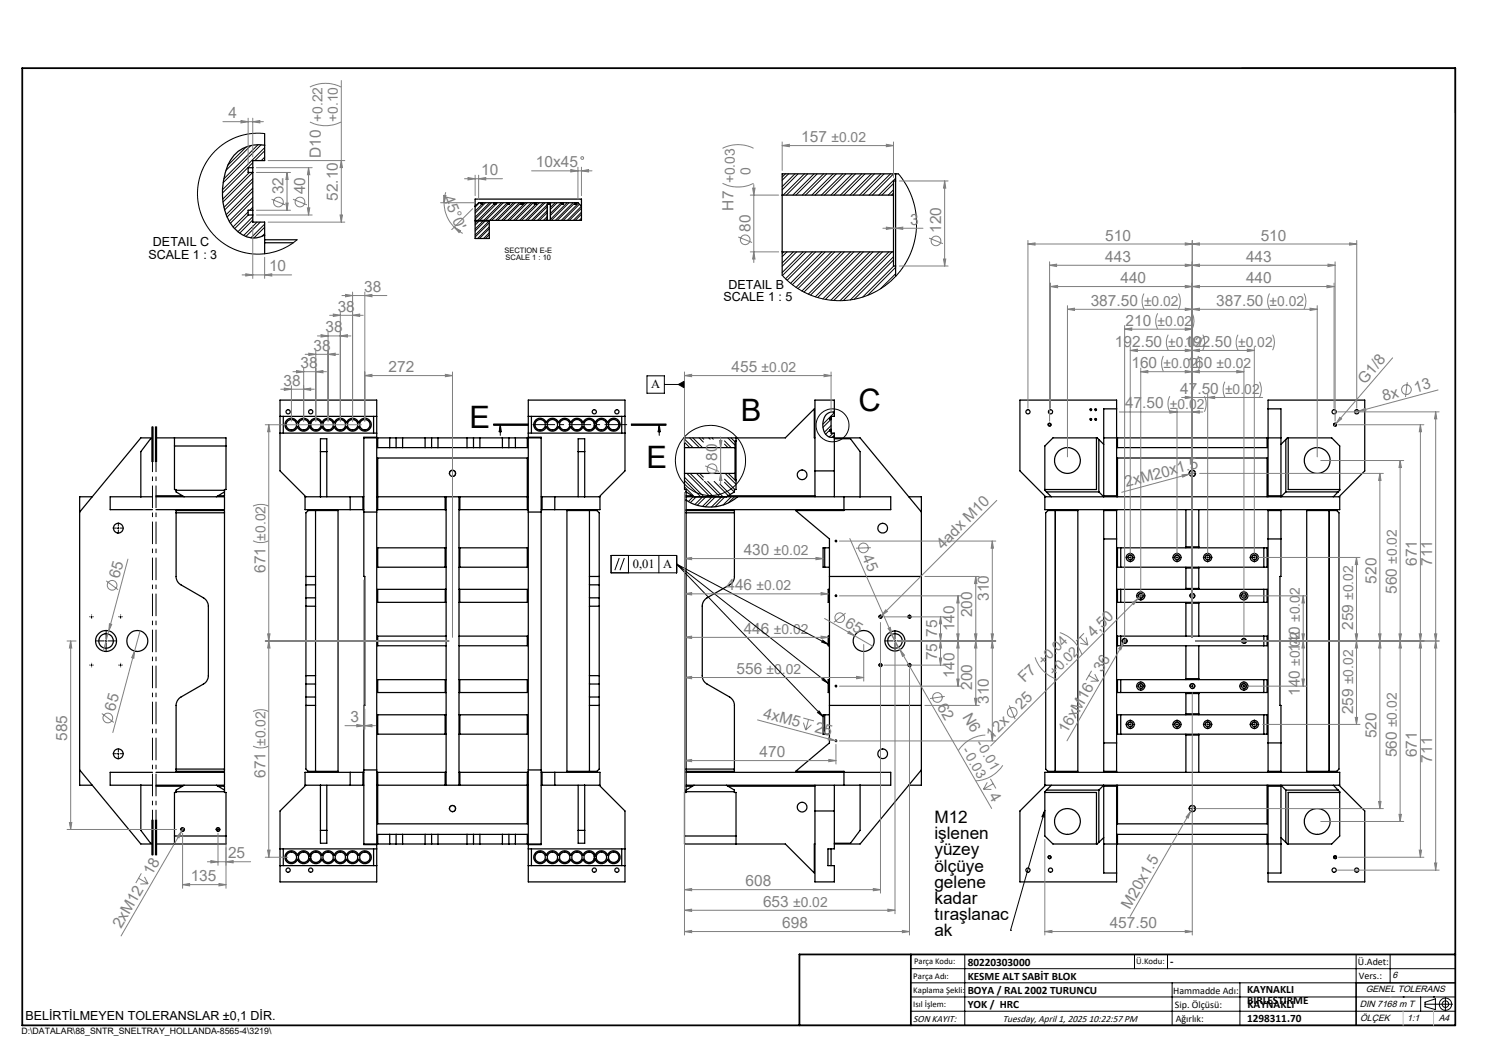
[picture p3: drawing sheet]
<svg xmlns="http://www.w3.org/2000/svg" width="420mm" height="297mm" viewBox="0 0 420 297" stroke-linecap="round" stroke-linejoin="round" font-family="sans-serif">
<defs><g id="words">
<g font-size="8.7">
<text x="209" y="118.7">B</text>
<text x="242.2" y="115.8">C</text>
<text x="132.4" y="120.6">E</text>
<text x="182.3" y="132.1">E</text>
</g>
<g font-size="4.8">
<text x="263.6" y="232.2">M12</text>
<text x="263.6" y="236.7">işlenen</text>
<text x="263.6" y="241.3">yüzey</text>
<text x="263.6" y="245.8">ölçüye</text>
<text x="263.6" y="250.4">gelene</text>
<text x="263.6" y="254.9">kadar</text>
<text x="263.6" y="259.5">tıraşlanac</text>
<text x="263.6" y="264.1">ak</text>
</g>
<g font-size="4.4" fill="#808080">
<text x="64.5" y="33.3">4</text>
<text x="226" y="40">157 ±0.02</text>
<text x="90.5" y="44.6" transform="rotate(-90 90.5 44.6)">D10 +0.22</text>
<text x="151.2" y="47.2">10x45</text>
<text x="135.7" y="49.4">10</text>
<text x="80" y="54.8" transform="rotate(-90 80 54.8)">32</text>
<text x="86.1" y="54.8" transform="rotate(-90 86.1 54.8)">40</text>
<text x="95.3" y="56.7" transform="rotate(-90 95.3 56.7)">52.10</text>
<text x="125" y="56" transform="rotate(67 125 56)">45°0'</text>
<text x="206.9" y="59.4" transform="rotate(-90 206.9 59.4)">H7 +0.03</text>
<text x="211.7" y="65.4" transform="rotate(-90 211.7 65.4)">80</text>
<text x="256.7" y="63.4">3</text>
<text x="265.5" y="65.7" transform="rotate(-90 265.5 65.7)">120</text>
<text x="311.7" y="67.8">510</text>
<text x="355.6" y="67.8">510</text>
<text x="75.9" y="76.5">10</text>
<text x="311.7" y="73.8">443</text>
<text x="351.5" y="73.8">443</text>
<text x="102.7" y="82.4">38</text>
<text x="316" y="79.8">440</text>
<text x="351.5" y="79.8">440</text>
<text x="95.3" y="87.9">38</text>
<text x="307.6" y="86.2">387.50 ±0.02</text>
<text x="343.1" y="86.2">387.50 ±0.02</text>
<text x="91.9" y="93.7">38</text>
<text x="317.5" y="91.8">210 ±0.02</text>
<text x="88.4" y="98.9">38</text>
<text x="314.5" y="97.8">192.50 ±0.02</text>
<text x="334.2" y="97.8">192.50 ±0.02</text>
<text x="84.8" y="103.8">38</text>
<text x="109.6" y="104.9">272</text>
<text x="206.4" y="104.9">455 ±0.02</text>
<text x="319.1" y="103.8">160 ±0.02</text>
<text x="334.7" y="103.8">160 ±0.02</text>
<text x="80" y="108.8">38</text>
<text x="332.9" y="111.1">47.50 ±0.02</text>
<text x="384.9" y="108.6" transform="rotate(-49 384.9 108.6)">G1/8</text>
<text x="390.4" y="113.1" transform="rotate(-15 390.4 113.1)">8x</text>
<text x="399.2" y="110.7" transform="rotate(-15 399.2 110.7)">13</text>
<text x="317.3" y="115.2">47.50 ±0.02</text>
<text x="202.3" y="129.9" transform="rotate(-90 202.3 129.9)">80</text>
<text x="317.7" y="137.5" transform="rotate(-15 317.7 137.5)">2xM20x1.5</text>
<text x="265.9" y="155" transform="rotate(-45 265.9 155)">4adx M10</text>
<text x="74.9" y="161.5" transform="rotate(-90 74.9 161.5)">671 ±0.02</text>
<text x="209.8" y="156.5">430 ±0.02</text>
<text x="243.1" y="157.1" transform="rotate(66 243.1 157.1)">45</text>
<text x="399.7" y="159.7" transform="rotate(-90 399.7 159.7)">671</text>
<text x="404" y="159.7" transform="rotate(-90 404 159.7)">711</text>
<text x="33.6" y="163.3" transform="rotate(-75 33.6 163.3)">65</text>
<text x="204.9" y="166.5">446 ±0.02</text>
<text x="388.2" y="164.6" transform="rotate(-90 388.2 164.6)">520</text>
<text x="394" y="167.5" transform="rotate(-90 394 167.5)">560 ±0.02</text>
<text x="278.9" y="169.4" transform="rotate(-90 278.9 169.4)">310</text>
<text x="209.8" y="178.8">446 ±0.02</text>
<text x="238.1" y="176.6" transform="rotate(30 238.1 176.6)">65</text>
<text x="264.3" y="179.6" transform="rotate(-90 264.3 179.6)">75</text>
<text x="269.3" y="178.1" transform="rotate(-90 269.3 178.1)">140</text>
<text x="274.3" y="174.2" transform="rotate(-90 274.3 174.2)">200</text>
<text x="381.7" y="177.7" transform="rotate(-90 381.7 177.7)">259 ±0.02</text>
<text x="308.4" y="180.1" transform="rotate(-45 308.4 180.1)">4,50</text>
<text x="366.6" y="183.9" transform="rotate(-90 366.6 183.9)">140 ±0.02</text>
<text x="207.7" y="190.1">556 ±0.02</text>
<text x="264.3" y="186.2" transform="rotate(-90 264.3 186.2)">75</text>
<text x="269.3" y="191.3" transform="rotate(-90 269.3 191.3)">140</text>
<text x="310.9" y="189.9" transform="rotate(-60 310.9 189.9)">36</text>
<text x="274.3" y="194.6" transform="rotate(-90 274.3 194.6)">200</text>
<text x="289" y="192.7" transform="rotate(-45 289 192.7)">F7 +0.04</text>
<text x="366.6" y="196.3" transform="rotate(-90 366.6 196.3)">140 ±0.02</text>
<text x="32.4" y="200.7" transform="rotate(-75 32.4 200.7)">65</text>
<text x="98.9" y="203.7">3</text>
<text x="215.1" y="202.4" transform="rotate(15 215.1 202.4)">4xM5</text>
<text x="264.3" y="199.3" transform="rotate(60 264.3 199.3)">62</text>
<text x="271.4" y="202.1" transform="rotate(60 271.4 202.1)">N6 -0.01</text>
<text x="278.9" y="198.5" transform="rotate(-90 278.9 198.5)">310</text>
<text x="288.1" y="200.4" transform="rotate(-45 288.1 200.4)">25</text>
<text x="381.7" y="201.5" transform="rotate(-90 381.7 201.5)">259 ±0.02</text>
<text x="19" y="208.9" transform="rotate(-90 19 208.9)">585</text>
<text x="229.7" y="206.3" transform="rotate(15 229.7 206.3)">25</text>
<text x="279.9" y="208.6" transform="rotate(-45 279.9 208.6)">12x</text>
<text x="300.9" y="207.1" transform="rotate(-60 300.9 207.1)">16xM16</text>
<text x="388.2" y="208.2" transform="rotate(-90 388.2 208.2)">520</text>
<text x="214.3" y="213.5">470</text>
<text x="394" y="213.7" transform="rotate(-90 394 213.7)">560 ±0.02</text>
<text x="399.7" y="213.6" transform="rotate(-90 399.7 213.6)">671</text>
<text x="404" y="215.1" transform="rotate(-90 404 215.1)">711</text>
<text x="74.9" y="219.5" transform="rotate(-90 74.9 219.5)">671 ±0.02</text>
<text x="278.8" y="224.6" transform="rotate(60 278.8 224.6)">4</text>
<text x="64.3" y="242.1">25</text>
<text x="42.8" y="247.1" transform="rotate(-60 42.8 247.1)">18</text>
<text x="53.8" y="248.5">135</text>
<text x="210.3" y="249.9">608</text>
<text x="215.2" y="255.7">653 ±0.02</text>
<text x="318.7" y="256.6" transform="rotate(-60 318.7 256.6)">M20x1.5</text>
<text x="34.1" y="262.1" transform="rotate(-60 34.1 262.1)">2xM12</text>
<text x="220.6" y="261.7">698</text>
<text x="313" y="261.7">457.50</text>
</g>
<g font-size="3.9" fill="#808080">
<text x="95.3" y="34.4" transform="rotate(-90 95.3 34.4)">+0.10</text>
<text x="211.7" y="49.4" transform="rotate(-90 211.7 49.4)">0</text>
<text x="297.6" y="191" transform="rotate(-45 297.6 191)">+0.02</text>
<text x="271.3" y="211.7" transform="rotate(60 271.3 211.7)">-0.03</text>
</g>
<g font-size="3.5">
<text x="43.1" y="69.4">DETAIL C</text>
<text x="41.9" y="72.9">SCALE 1 : 3</text>
<text x="205.5" y="81.5">DETAIL B</text>
<text x="204.1" y="85">SCALE 1 : 5</text>
<text x="183.7" y="109.6">A</text>
<text x="178.5" y="160.2">0,01</text>
<text x="187.1" y="160.2">A</text>
<text x="7.2" y="287.7">BELİRTİLMEYEN TOLERANSLAR ±0,1 DİR.</text>
</g>
<g font-size="3.2">
<text x="272.9" y="272.3">80220303000</text>
<text x="330" y="272.2">-</text>
<text x="272.9" y="280.3">BOYA / RAL 2002 TURUNCU</text>
<text x="272.9" y="276.3">KESME ALT SABİT BLOK</text>
<text x="351.8" y="280">KAYNAKLI</text>
<text x="272.9" y="284.4">YOK / HRC</text>
<text x="351.8" y="283.2">BIRLESTIRME</text>
<text x="351.9" y="284.3">KAYNAKLI</text>
<text x="351.8" y="288.3">1298311.70</text>
</g>
<g font-size="2.8">
<text x="383" y="272.2">Ü.Adet:</text>
<text x="330.9" y="280.3">Hammadde Adı:</text>
<text x="383.3" y="276">Vers.:</text>
<text x="331.4" y="284.3">Sip. Ölçüsü:</text>
<text x="257.6" y="288.3">SON KAYIT:</text>
<text x="282.8" y="288.3">Tuesday, April 1, 2025 10:22:57 PM</text>
<text x="331.6" y="288.3">Ağırlık:</text>
</g>
<g font-size="2.6">
<text x="392.8" y="276">6</text>
<text x="385.2" y="279.9">GENEL TOLERANS</text>
<text x="383.5" y="284">DIN 7168 m T</text>
<text x="383.6" y="288.1">ÖLÇEK</text>
<text x="396.9" y="288.1">1:1</text>
<text x="405.8" y="288.1">A4</text>
</g>
<g font-size="2.5">
<text x="257.9" y="272">Parça Kodu:</text>
<text x="320.5" y="272">Ü.Kodu:</text>
<text x="257.6" y="280">Kaplama Şekli:</text>
<text x="257.6" y="276">Parça Adı:</text>
<text x="257.6" y="284.1">Isıl İşlem:</text>
<text x="6.1" y="291.6">D:\DATALAR\88_SNTR_SNELTRAY_HOLLANDA-8565-4\3219\</text>
</g>
<g font-size="2.1">
<text x="142.3" y="71.3">SECTION E-E</text>
<text x="142.6" y="73.4">SCALE 1 : 10</text>
</g>
</g></defs>
<g fill="none" stroke="#000" stroke-width=".35">
<path d="M74.6 37.7v7.6h-3.3v2M71.3 59.3v1.3M71.3 47.3v1.3M71.3 48.6v10.7M71.3 47.3h-1.3v1.3h1.3M71.3 59.3h-1.3v1.3h1.3M74.6 41a9.5 9.5 0 0 0-11.1 7.7 17.2 17.2 0 0 0 2.4 15.5 6.9 6.9 0 0 0 8.7 2.1M135.7 57.2h.4M135.7 57.2v.4h.4v-.4M135.7 57.2h-.7l-1 1M136.1 57.2h3.2M139.3 57.2h.3"/>
<path d="M139.3 57.2v.4h.6v-.4M139.6 57.2h.3M139.6 57.2v.4M139.9 57.2h3.2M143.1 57.2h.3M143.1 57.2v.4h.6v-.4M143.4 57.2h.3M143.4 57.2v.4M143.7 57.2h3.2M146.9 57.2h.3M146.9 57.2v.4h.6v-.4M147.2 57.2h.3"/>
<path d="M147.2 57.2v.4M147.5 57.2h3.2M150.7 57.2h.3M150.7 57.2v.4h.6v-.4M151 57.2h.3M151 57.2v.4M151.3 57.2h3.2M154.5 57.6h.6M154.5 57.2h.3M154.5 57.6h-.1v4.6M154.5 57.2v.4M154.8 57.2h.3"/>
<path d="M154.8 57.2v.4M155.1 57.6l.1 4.6M155.1 57.2h3.2M155.1 57.2v.4M158.3 57.2h.3M158.3 57.2v.4h.6v-.4M158.6 57.2h.3M158.6 57.2v.4M158.9 57.2h3.2M162.1 57.2h.4M162.1 57.2v.4h.4v-.4M162.5 57.2h.5l1 1"/>
<path d="M220.6 55v16M220.6 55h31.4M252 55v16M252.6 51v24M252.6 49v2M252.6 51h-.6v4M253.4 49h-32.8v6M71.3 60.6v2h3.3v9M74.6 67.6h9.2M74.6 68.5h8.1M134 62.4h4v4.9h-4zM154.4 62.2h.8"/>
<path d="M154.4 62.2h-20.4v-6h30v6h-8.8M220.6 71v6.6M220.6 71h31.4M252 71v4h.6M252.6 75v3M79 117.4h27.3M79.9 117.4v4.8M80.9 118.5a1.84 1.84 0 0 1 3 .7 1.79 1.79 0 0 1 1.7-1.2 1.79 1.79 0 0 1 1.7 1.2 1.81 1.81 0 0 1 1.8-1.2 1.81 1.81 0 0 1 1.7 1.2 1.81 1.81 0 0 1 1.7-1.2 1.81 1.81 0 0 1 1.8 1.2 1.81 1.81 0 0 1 1.7-1.2 1.81 1.81 0 0 1 1.7 1.2 1.81 1.81 0 0 1 1.7-1.2 1.81 1.81 0 0 1 1.8 1.2 1.83 1.83 0 0 1 2.8-.9 1.83 1.83 0 0 1 0 3 1.83 1.83 0 0 1-2.8-.9 1.83 1.83 0 0 1-1.8 1.2 1.83 1.83 0 0 1-1.7-1.2 1.83 1.83 0 0 1-1.7 1.2 1.83 1.83 0 0 1-1.7-1.2 1.83 1.83 0 0 1-1.8 1.2 1.83 1.83 0 0 1-1.7-1.2 1.83 1.83 0 0 1-1.7 1.2 1.83 1.83 0 0 1-1.8-1.2 1.8 1.8 0 0 1-1.7 1.2 1.8 1.8 0 0 1-1.7-1.2 1.83 1.83 0 0 1-2.7 .9 1.83 1.83 0 0 1-.3-2.8zM87.1 119.6l.2-.2 .4 .2M105.4 117.4v4.8M149 117.4h27.3M149.9 117.4v4.8"/>
<path d="M151.1 118.5a1.84 1.84 0 0 1 3 .7 1.81 1.81 0 0 1 1.7-1.2 1.81 1.81 0 0 1 1.8 1.2 1.81 1.81 0 0 1 1.7-1.2 1.81 1.81 0 0 1 1.7 1.2 1.81 1.81 0 0 1 1.7-1.2 1.81 1.81 0 0 1 1.8 1.2 1.81 1.81 0 0 1 1.7-1.2 1.81 1.81 0 0 1 1.7 1.2 1.81 1.81 0 0 1 1.8-1.2 1.81 1.81 0 0 1 1.7 1.2 1.81 1.81 0 0 1 2.8-.9 1.81 1.81 0 0 1 0 3 1.81 1.81 0 0 1-2.8-.9 1.83 1.83 0 0 1-1.7 1.2 1.83 1.83 0 0 1-1.8-1.2 1.83 1.83 0 0 1-1.7 1.2 1.83 1.83 0 0 1-1.7-1.2 1.83 1.83 0 0 1-1.8 1.2 1.83 1.83 0 0 1-1.7-1.2 1.83 1.83 0 0 1-1.7 1.2 1.83 1.83 0 0 1-1.7-1.2 1.83 1.83 0 0 1-1.8 1.2 1.83 1.83 0 0 1-1.7-1.2 1.83 1.83 0 0 1-2.7 .9 1.83 1.83 0 0 1-.3-2.8zM167.6 119.6l.2-.2 .4 .2M175.4 117.4v4.8M234.4 118v.3M234.4 118v-.6h.9v-4.5h-5.4v27.2M234.4 118.3v2.9M234.4 118h-.3v.3h.3M235.3 116.2a2.75 2.75 0 0 0-3.1 2.8 3.6 3.6 0 0 0 2.2 4.4l.9-.2M295.7 119.6v.4M296.3 119.6v.4M315 115.3h-3.7v24.8l-1.3-1.4M357.7 115.3h3.6v24.8l1.4-1.4"/>
<path d="M376.3 119.6v.4M376.9 119.6v.4M43 123.5h-3.3l-17.2 20.9M43 123.8h-.5l-2.8 3.6v12.7M44 123.5h19.7v14.6h-.4v1.7h-1.8M44 139.8h7.5M49.2 123.5v14.6h.5v.6l2.2 1.4M49.2 125.8h14.5M49.7 138.3h13.6M63.3 138.7l-2.3 1.4M79 122.2h27.3M87.1 120l.2 .2 .4-.2"/>
<path d="M90.4 127.4h1.8M102.6 123.5h3.7M106.3 123.3h-3.7v39.3h.3v36.4h-.3v39.2h3.7M109.9 126.3h1.8M109.9 123.5h1.8M109.9 123.5h-3.4v2.8h3.4M109.9 123.5v2.8M111.7 126.3h1.9M111.7 123.5h1.9M111.7 123.5v2.8M113.6 123.5h6.3M113.6 126.3h6.3"/>
<path d="M113.6 123.5v2.8M119.9 126.3h1.8M119.9 123.5h1.8M119.9 123.5v2.8M121.7 126.3h1.8M121.7 123.5h1.8M121.7 123.5v2.8M123.5 123.5h8.2M123.5 126.3h8.2M123.5 123.5v2.8M131.7 126.3h1.9M131.7 123.5h1.9"/>
<path d="M131.7 123.5v2.8M133.6 126.3h1.8M133.6 123.5h1.8M133.6 123.5v2.8M135.4 123.5h6.3M135.4 126.3h6.3M135.4 123.5v2.8M141.7 126.3h1.8M141.7 123.5h1.8M141.7 123.5v2.8M143.5 126.3h1.9M143.5 123.5h1.9"/>
<path d="M143.5 123.5v2.8M145.4 123.5h3.3v2.8h-3.3M145.4 123.5v2.8M149 123.5h3.6M149 122.2h27.3M149 123.3h3.6v114.9h-3.6M163.1 127.4h1.8M167.6 120l.3 .2 .3-.2M193.1 126.3v7.2M193.1 133.5v4.6h.4v1.7h1.8M193.1 126.3h14.2M193.1 133.5h14.2"/>
<path d="M193.5 138.7l2.3 1.4M205.4 139.8h24.5M207.3 126.3v7.2M207.3 133.5v1.8h.3M207.6 124.4v10.9M207.6 135.3v2.8h-.4v.6l-2.3 1.4M207.6 123.5v.9M207.6 124.4h-.3v1.9M229.9 123.5h-.2v-8.2l-8.2 8.2h-28.4v2.8M229.9 132.8h5.4M234.4 121.2v.4M234.4 121.6v.6h.9v17.9"/>
<path d="M234.4 121.2h-.3v.4h.3M235.3 123.5h7.3l17.3 20.9M235.3 123.8h4.6l2.7 3.6v12.7M295.2 138.7h14.8M309.3 123.5v14.6h-14.6M310 124v14.7M311.3 125.3l-1.8-1.8h-12.5l-2.3 2.3v12.5l1.8 1.8M311.3 123.5h3.7M311.3 139.8h3.7M315.2 123.5h42.2v2.8h-42.2zM357.7 123.5h3.6M357.7 139.8h3.6"/>
<path d="M362.7 124l.4-.5h12.5l2.3 2.3v12.5l-.5 .4M362.7 124v14.7M362.7 124l-1.4 1.3M362.7 138.7h14.7M363.4 123.5v14.6h14.5M377.4 138.7l-1.3 1.4M26 140.1h-3.5v81.4h3.5M43 140.1h-11.9v3.7h11.9M44 140.1h19.3v3.7h-19.3M49.7 144h13.6v73.6h-13.6v-18.6a2.74 2.74 0 0 1 1.3-2.4l6.4-3.7a2.7 2.7 0 0 0 1.4-2.3v-19.6a2.97 2.97 0 0 0-1.4-2.4l-6.4-3.6a2.7 2.7 0 0 1-1.3-2.4zM49.7 144.6h13.6M86.3 140.1l-7.3-7.3v-19.9h27.3v135.8h-27.3v-20l7.3-7.2"/>
<path d="M89 144v18.6M90.4 140.1v-16.3h1.8v16.3M98.8 140.1v3.7M102.4 140.1v3.7M102.6 140.1h-16.6v3.7h16.6M102.6 144.4h3.7M106.3 140.1h42.7M106.3 143.8h19.5M106.5 143.8v-14.6h42.2v14.6M125.6 140.1v3.7M125.6 154.5v5.5M125.8 154.5h-19.3v5.5h19.3"/>
<path d="M125.8 140.1v81.4M129.5 143.8h19.5M129.5 154.5h19.2v5.5h-19.2M129.5 140.1v81.4M129.7 140.1v3.7M129.7 154.5v5.5M149 144.4h3.6M152.6 140.1h16.6v3.7h-16.6M152.9 140.1v3.7M156.5 140.1v3.7M163.1 140.1v-16.3h1.8v16.3M166.3 144v18.6"/>
<path d="M169 140.1l7.3-7.3v-19.9h-27.3v135.8h27.3v-20l-7.3-7.2M193.5 144h13.7v18.6a2.69 2.69 0 0 1-1.4 2.4l-6.4 3.6a2.7 2.7 0 0 0-1.3 2.4v19.6a2.69 2.69 0 0 0 1.3 2.3l6.4 3.7a2.7 2.7 0 0 1 1.4 2.4v18.6h-13.7zM193.5 140.1h57.7v3.7h-57.7zM193.5 144.6h13.7M208.1 140.1a12.2 12.2 0 0 1-14.6 .9M232.6 154.5v5.5M234 154.5h-1.8v5.5h1.8M238.1 140.1v3.9h-13.7l9.6 8v57.5l-9.6 8.1h13.7v3.9M256.3 140.1h3.6v81.4h-3.6M294.7 140.1h83.2v3.7h-83.2zM295 144.6l.6-.6h8.4v73.6h-8.4l-.6-.7zM295 140.1l-7.3-7.3v-19.9h27.3v27.2"/>
<path d="M297.7 144v73.6M311.3 144h3.7M311.3 152h3.7M311.3 143.8v74M315 143.8v74M315.2 140.1v-10.9h42.2v10.9M315.2 154.5h42.2v5.5h-42.2zM316.1 154.5v5.5M334.5 143.8v10.7M334.5 160v6.2M334.5 154.2h3.6M338.1 143.8v10.7"/>
<path d="M338.1 160v6.2M356.5 154.5v5.5M357.7 140.1v-27.2h27.3v19.9l-7.3 7.3M357.7 143.8v74M357.7 144h3.6M357.7 152h3.6M361.3 143.8v18.8h-.3v36.4h.3v18.8M368.6 144h8.4l.7 .6v72.3l-.7 .7h-8.4zM374.9 144v73.6M86.3 162.6v2.4M86.3 168.6v2.4M86.3 162.6v-18l.6-.6h8.5v73.6h-8.5l-.6-.7v-17.9"/>
<path d="M86.3 162.6h2.7M86.3 165h2.7M86.3 165v3.6M86.3 171v19.6M86.3 168.6h2.7M86.3 171h2.7M89 162.6v2.4M89 168.6v2.4M89 165v3.6M89 171v19.6M125.6 166.2v3.7M125.8 166.2h-19.3v3.7h19.3"/>
<path d="M125.8 179.4h-19.3v2.7h19.3M129.5 166.2h19.2v3.7h-19.2M129.5 179.4h19.2v2.7h-19.2M129.7 166.2v3.7M166.3 162.6v2.4M166.3 168.6v2.4M166.3 162.6h2.7M166.3 165h2.7M166.3 168.6h2.7M166.3 171h2.7M166.3 165v3.6M166.3 171v19.6"/>
<path d="M169 162.6v2.4M169 168.6v2.4M169 162.6v-18l-.6-.6h-8.5v73.6h8.5l.6-.7v-17.9M169 165v3.6M169 171v19.6M234 162.6h25.9M234 166.2h-.4v3.7h.4M234 179.4h-.4v2.7h.4M315.2 166.2h42.2v3.7h-42.2zM315.2 179.4h42.2v2.7h-42.2zM316.1 166.2v3.7M316.1 179.4v2.7"/>
<path d="M334.5 170.1h3.6M334.5 169.9v9.5M334.5 160.2h3.6M334.5 166h3.6M338.1 169.9v9.5M356.5 166.2v3.7M356.5 179.4v2.7M86.3 196.6v2.4M86.3 190.6v2.3M86.3 199h2.7M86.3 196.6h2.7M86.3 192.9v3.7"/>
<path d="M86.3 192.9h2.7M86.3 190.6h2.7M89 196.6v2.4M89 190.6v2.3M89 192.9v3.7M89 199v18.6M125.6 191.7v3.6M125.8 191.7h-19.3v3.6h19.3M129.5 191.7h19.2v3.6h-19.2M129.7 191.7v3.6M166.3 196.6v2.4M166.3 190.6v2.3"/>
<path d="M166.3 199h2.7M166.3 196.6h2.7M166.3 192.9h2.7M166.3 190.6h2.7M166.3 192.9v3.7M166.3 199v18.6M169 196.6v2.4M169 190.6v2.3M169 192.9v3.7M234 199h25.9M234 191.7h-.4v3.6h.4M315.2 191.7h42.2v3.6h-42.2z"/>
<path d="M316.1 191.7v3.6M334.5 191.4h3.6M334.5 182.1v9.6M334.5 195.3v6.3M334.5 195.6h3.6M338.1 182.1v9.6M338.1 195.3v6.3M356.5 191.7v3.6M22.5 217.2l17.2 20.9h3.3M43 217.8h-11.9v3.7h11.9M44 217.8h19.3v3.7h-19.3M49.7 216.9h13.6"/>
<path d="M98.8 217.8v3.7M102.4 217.8v3.7M102.6 217.8h-16.6v3.7h16.6M102.6 217.2h3.7M106.3 217.8h19.5M106.5 217.8v14.6h42.2v-14.6M125.6 201.6v5.5M125.6 217.8v3.7M125.8 201.6h-19.3v5.5h19.3M129.5 217.8h19.5M129.5 201.6h19.2v5.5h-19.2M129.7 201.6v5.5"/>
<path d="M129.7 217.8v3.7M149 217.2h3.6M152.6 217.8h16.6v3.7h-16.6M152.9 217.8v3.7M156.5 217.8v3.7M193.5 217.8h57.7v3.7h-57.7zM193.5 216.9h13.7M232.6 201.6v5.5M234 201.6h-1.8v5.5h1.8M259.9 217.2l-17.3 20.9h-7.3M294.7 217.8h83.2v3.7h-83.2zM311.3 209.5h3.7"/>
<path d="M311.3 217.6h3.7M315.2 201.6h42.2v5.5h-42.2zM316.1 201.6v5.5M334.5 207.1v10.7M334.5 207.3h3.6M334.5 201.3h3.6M338.1 207.1v10.7M356.5 201.6v5.5M357.7 209.5h3.6M357.7 217.6h3.6M39.7 221.5v12.7l2.8 3.6h.5M44 221.8h7.5"/>
<path d="M49.2 235.8h14.5M49.7 223.3h13.6M51.9 221.5l-2.2 1.3v.7h-.5v14.6M61 221.5l2.3 1.3M61.5 221.8h1.8v1.7h.4v14.6h-19.7M79 239.4h27.3M79.9 239.4v4.8M90.4 221.5v16.3h1.8v-16.3M90.4 234.2h1.8M102.6 238.1h3.7M105.4 239.4v4.8M106.3 221.5h42.7"/>
<path d="M109.9 238.1h1.8M109.9 235.3h1.8M109.9 235.3h-3.4v2.8h3.4M109.9 235.3v2.8M111.7 238.1h1.9M111.7 235.3h1.9M111.7 235.3v2.8M113.6 238.1h6.3M113.6 235.3h6.3M113.6 235.3v2.8M119.9 238.1h1.8M119.9 235.3h1.8"/>
<path d="M119.9 235.3v2.8M121.7 238.1h1.8M121.7 235.3h1.8M121.7 235.3v2.8M123.5 238.1h8.2M123.5 235.3h8.2M123.5 235.3v2.8M131.7 238.1h1.9M131.7 235.3h1.9M131.7 235.3v2.8M133.6 238.1h1.8M133.6 235.3h1.8"/>
<path d="M133.6 235.3v2.8M135.4 238.1h6.3M135.4 235.3h6.3M135.4 235.3v2.8M141.7 238.1h1.8M141.7 235.3h1.8M141.7 235.3v2.8M143.5 238.1h1.9M143.5 235.3h1.9M143.5 235.3v2.8M145.4 235.3h3.3v2.8h-3.3M145.4 235.3v2.8"/>
<path d="M149 238.1h3.6M149 239.4h27.3M149.9 239.4v4.8M163.1 221.5v16.3h1.8v-16.3M163.1 234.2h1.8M175.4 239.4v4.8M193.1 235.8h14.5M193.5 223.3h13.7M195.3 221.8h-1.8v1.7h-.4v14.6h28.4l8.2 8.1v-8.1h.2M195.8 221.5l-2.3 1.3M204.9 221.5l2.3 1.3v.7h.4v14.6M205.4 221.8h24.5"/>
<path d="M229.9 221.5v27.2h5.4v-4.5h-1.8v-4.8h1.8v-17.9M229.9 228.7h5.4M234.4 239.4v4.8M242.6 221.5v12.7l-2.7 3.6h-4.6M294.7 223.5h14.6v14.6M295 221.5l-7.3 7.2v20h27.3v-27.2M295.2 222.8h14.8M296.5 221.5l-1.8 1.8v12.5l2.3 2.3h12.5l.5-.5M310 222.8l1.3-1.3v24.7h3.7M310 222.8v14.8M311.3 221.8h3.7M311.3 238.1h3.7"/>
<path d="M311.3 236.3l-1.3 1.3M315.2 235.3h42.2v2.8h-42.2zM315.2 221.5v10.9h42.2v-10.9M357.7 221.5v27.2h27.3v-20l-7.3-7.2M357.7 221.8h3.6M357.7 238.1h3.6M361.3 236.3l1.4 1.3M362.7 222.8l-1.4-1.3v24.7h-3.6M362.7 222.8h14.7M362.7 222.8v14.8M376.1 221.5l1.3 1.3M377.4 222.8l.5 .5v12.5l-2.3 2.3h-12.5l-.4-.5"/>
<path d="M377.9 223.5h-14.5v14.6M79 244.2h27.3M80.8 240.7a1.83 1.83 0 0 1 3.1 .5 1.79 1.79 0 0 1 1.7-1.2 1.79 1.79 0 0 1 1.7 1.2 1.81 1.81 0 0 1 1.8-1.2 1.81 1.81 0 0 1 1.7 1.2 1.81 1.81 0 0 1 1.7-1.2 1.81 1.81 0 0 1 1.8 1.2 1.81 1.81 0 0 1 1.7-1.2 1.81 1.81 0 0 1 1.7 1.2 1.81 1.81 0 0 1 1.7-1.2 1.81 1.81 0 0 1 1.8 1.2 1.83 1.83 0 0 1 2.8-.9 1.83 1.83 0 0 1 0 3 1.83 1.83 0 0 1-2.8-.9 1.83 1.83 0 0 1-1.8 1.2 1.83 1.83 0 0 1-1.7-1.2 1.83 1.83 0 0 1-1.7 1.2 1.83 1.83 0 0 1-1.7-1.2 1.83 1.83 0 0 1-1.8 1.2 1.83 1.83 0 0 1-1.7-1.2 1.83 1.83 0 0 1-1.7 1.2 1.83 1.83 0 0 1-1.8-1.2 1.8 1.8 0 0 1-1.7 1.2 1.8 1.8 0 0 1-1.7-1.2 1.83 1.83 0 0 1-2.6 1 1.83 1.83 0 0 1-.5-2.7zM87.1 241.5l.2-.1 .4 .1M87.1 242l.2 .2 .4-.2M149 244.2h27.3M151.1 240.5a1.81 1.81 0 0 1 3 .7 1.81 1.81 0 0 1 1.7-1.2 1.81 1.81 0 0 1 1.8 1.2 1.81 1.81 0 0 1 1.7-1.2 1.81 1.81 0 0 1 1.7 1.2 1.81 1.81 0 0 1 1.7-1.2 1.81 1.81 0 0 1 1.8 1.2 1.81 1.81 0 0 1 1.7-1.2 1.81 1.81 0 0 1 1.7 1.2 1.81 1.81 0 0 1 1.8-1.2 1.81 1.81 0 0 1 1.7 1.2 1.81 1.81 0 0 1 2.8-.9 1.81 1.81 0 0 1 0 3 1.81 1.81 0 0 1-2.8-.9 1.83 1.83 0 0 1-1.7 1.2 1.83 1.83 0 0 1-1.8-1.2 1.83 1.83 0 0 1-1.7 1.2 1.83 1.83 0 0 1-1.7-1.2 1.83 1.83 0 0 1-1.8 1.2 1.83 1.83 0 0 1-1.7-1.2 1.83 1.83 0 0 1-1.7 1.2 1.83 1.83 0 0 1-1.7-1.2 1.83 1.83 0 0 1-1.8 1.2 1.83 1.83 0 0 1-1.7-1.2 1.82 1.82 0 0 1-2.7 .9 1.82 1.82 0 0 1-.3-2.8zM167.6 241.5l.2-.1 .4 .1M167.6 242l.2 .2 .4-.2M295.7 241.5v.5M296.3 241.5v.5M376.3 241.5v.5"/>
<path d="M376.9 241.5v.5M410.5 277.2h-28v12"/>
<circle cx="81.3" cy="116.2" r=".59"/>
<circle cx="82.2" cy="119.8" r="1.45"/>
<circle cx="85.6" cy="119.8" r="1.45"/>
<circle cx="87.6" cy="116.2" r=".59"/>
<circle cx="89.1" cy="119.8" r="1.45"/>
<circle cx="92.6" cy="119.8" r="1.45"/>
<circle cx="96" cy="119.8" r="1.45"/>
<circle cx="99.4" cy="119.8" r="1.46"/>
<circle cx="102.9" cy="119.8" r="1.46"/>
<circle cx="152.4" cy="119.8" r="1.46"/>
<circle cx="155.8" cy="119.8" r="1.46"/>
<circle cx="159.3" cy="119.8" r="1.46"/>
<circle cx="162.7" cy="119.8" r="1.45"/>
<circle cx="166.2" cy="119.8" r="1.45"/>
<circle cx="167.6" cy="116.2" r=".59"/>
<circle cx="169.6" cy="119.8" r="1.45"/>
<circle cx="173.1" cy="119.8" r="1.45"/>
<circle cx="174" cy="116.2" r=".59"/>
<circle cx="290" cy="116.2" r=".59"/>
<circle cx="296" cy="119.8" r=".38"/>
<circle cx="296.3" cy="116.2" r=".59"/>
<circle cx="307.7" cy="118.3" r=".22"/>
<circle cx="307.7" cy="115.6" r=".22"/>
<circle cx="309" cy="118.3" r=".22"/>
<circle cx="309" cy="115.6" r=".22"/>
<circle cx="376.3" cy="116.2" r=".59"/>
<circle cx="376.6" cy="119.8" r=".38"/>
<circle cx="382.7" cy="116.2" r=".59"/>
<circle cx="127.6" cy="133.5" r=".84"/>
<circle cx="226.2" cy="133.9" r="1.36"/>
<circle cx="301.1" cy="129.9" r="3.6"/>
<circle cx="336.3" cy="133.5" r=".84"/>
<circle cx="371.5" cy="129.9" r="3.6"/>
<circle cx="33.4" cy="149" r="1.36"/>
<circle cx="235.8" cy="152.6" r=".19"/>
<circle cx="249" cy="149" r="1.37"/>
<circle cx="318.8" cy="157.2" r="1.15"/>
<circle cx="318.8" cy="157.2" r=".63"/>
<circle cx="332" cy="157.2" r="1.15"/>
<circle cx="332" cy="157.2" r=".63"/>
<circle cx="340.6" cy="157.3" r="1.14"/>
<circle cx="340.6" cy="157.2" r=".64"/>
<circle cx="353.8" cy="157.2" r="1.15"/>
<circle cx="353.8" cy="157.2" r=".63"/>
<circle cx="235.8" cy="168.1" r=".19"/>
<circle cx="248.3" cy="174" r=".38"/>
<circle cx="256.5" cy="174" r=".38"/>
<circle cx="321.8" cy="168.1" r=".63"/>
<circle cx="321.8" cy="168.1" r="1.13"/>
<circle cx="336.3" cy="168.1" r=".64"/>
<circle cx="350.9" cy="168.1" r=".64"/>
<circle cx="350.9" cy="168.1" r="1.12"/>
<circle cx="29.9" cy="180.8" r="2.95"/>
<circle cx="29.9" cy="180.8" r="2.05"/>
<circle cx="38.7" cy="180.8" r="2.95"/>
<circle cx="235.8" cy="193.5" r=".19"/>
<circle cx="243.6" cy="180.8" r="2.96"/>
<circle cx="248.3" cy="187.6" r=".39"/>
<circle cx="252.4" cy="180.8" r="2.81"/>
<circle cx="252.4" cy="180.8" r="2.04"/>
<circle cx="256.5" cy="187.6" r=".39"/>
<circle cx="317.2" cy="180.8" r=".63"/>
<circle cx="321.8" cy="193.5" r="1.15"/>
<circle cx="321.8" cy="193.5" r=".64"/>
<circle cx="336.3" cy="193.5" r=".65"/>
<circle cx="350.9" cy="193.5" r="1.14"/>
<circle cx="350.9" cy="180.8" r=".64"/>
<circle cx="350.9" cy="193.5" r=".65"/>
<circle cx="33.4" cy="212.6" r="1.36"/>
<circle cx="235.8" cy="209" r=".19"/>
<circle cx="249" cy="212.6" r="1.37"/>
<circle cx="318.8" cy="204.3" r=".63"/>
<circle cx="318.8" cy="204.3" r="1.13"/>
<circle cx="332" cy="204.3" r=".63"/>
<circle cx="332" cy="204.3" r="1.13"/>
<circle cx="340.6" cy="204.3" r=".64"/>
<circle cx="340.6" cy="204.3" r="1.12"/>
<circle cx="353.8" cy="204.3" r=".63"/>
<circle cx="353.8" cy="204.3" r="1.13"/>
<circle cx="51.5" cy="234" r=".47"/>
<circle cx="61.5" cy="234" r=".46"/>
<circle cx="127.6" cy="228.1" r=".84"/>
<circle cx="226.2" cy="227.7" r="1.36"/>
<circle cx="301.1" cy="231.7" r="3.6"/>
<circle cx="336.3" cy="228.1" r=".84"/>
<circle cx="371.5" cy="231.7" r="3.6"/>
<circle cx="81.3" cy="245.4" r=".59"/>
<circle cx="82.2" cy="241.8" r="1.45"/>
<circle cx="85.6" cy="241.8" r="1.45"/>
<circle cx="87.6" cy="245.4" r=".59"/>
<circle cx="89.1" cy="241.8" r="1.45"/>
<circle cx="92.6" cy="241.8" r="1.45"/>
<circle cx="96" cy="241.8" r="1.45"/>
<circle cx="99.4" cy="241.8" r="1.46"/>
<circle cx="102.9" cy="241.8" r="1.46"/>
<circle cx="152.4" cy="241.8" r="1.46"/>
<circle cx="155.8" cy="241.8" r="1.46"/>
<circle cx="159.3" cy="241.8" r="1.46"/>
<circle cx="162.7" cy="241.8" r="1.45"/>
<circle cx="166.2" cy="241.8" r="1.45"/>
<circle cx="167.6" cy="245.4" r=".59"/>
<circle cx="169.6" cy="241.8" r="1.45"/>
<circle cx="173.1" cy="241.8" r="1.45"/>
<circle cx="174" cy="245.4" r=".59"/>
<circle cx="290" cy="245.4" r=".59"/>
<circle cx="296" cy="241.8" r=".39"/>
<circle cx="296.3" cy="245.4" r=".59"/>
<circle cx="376.3" cy="245.4" r=".59"/>
<circle cx="376.6" cy="241.8" r=".39"/>
<circle cx="382.7" cy="245.4" r=".59"/>
</g>
<g fill="none" stroke="#000" stroke-width=".28">
<path d="M350.2 19.2h60.3v12.6M74.6 37.7l-2.5-.1-1.9 .1-4 1.2-3.6 2-3.1 2.9-2.2 3.7-1.3 4-.3 3.8 .7 4.2 1.3 3.2 2.5 3.5 3.3 2.8 2 1.1 2.1 .8 2.4 .6 2.1 .2 4-.3 3.9-1.3 2.1-1.2 1.7-1.3M69.5 41.4l-5.3 5.2M70 59.8l-4.2 4.2M70.3 48.6l-7.5 7.6M70.7 41.1l-7 7M71.3 48.6l-8.4 8.4M71.3 50.4l-8.1 8.1M71.3 53.1l-7.5 7.5M71.3 55.8l-6.6 6.6M71.3 58.5l-.9 .8M71.3 45.9l-8.5 8.5"/>
<path d="M71.3 51.3l-7.9 7.9M71.3 54l-7.2 7.2M71.3 56.7l-6.3 6.3M72.8 40.8l-9.7 9.7M73.7 40.8l-10.8 10.7M74.6 41.7l-11.8 11.8M74.6 44.3l-.9 1M74.6 42.5l-2.7 2.8M74.6 45.2v.1M135.3 57.2l-1.3 1.2M136 57.6l-2 1.9M136.4 57.2l-.3 .3"/>
<path d="M136.9 57.2l-2.9 2.9M138.1 57.2l-4.1 4M138.6 57.2l-4.6 4.6M139.3 57.6l-4.5 4.6M140.3 57.2l-5 5M141.4 57.2l-4.9 5M142 57.2l-5 5M143.1 57.2l-5 5M143.3 57.6l-4.6 4.6M144.8 57.2l-5 5M145.4 57.2l-5 5M146.5 57.2l-5 5"/>
<path d="M146.9 57.3l-4.8 4.9M148.2 57.2l-5 5M148.7 57.2l-4.9 5M149.9 57.2l-5 5M150.4 57.2l-5 5M151.1 57.6l-4.6 4.6M151.6 57.2l-.3 .2M152.1 57.2l-5 5M153.2 57.2l-5 5M153.8 57.2l-5 5M154.3 57.6v4.6M154.4 57.7l-4.5 4.5"/>
<path d="M154.4 59.4l-2.8 2.8M154.4 58.3l-3.9 3.9M154.4 59.9l-2.2 2.3M155.3 57.6v4.6M155.5 57.2l-.4 .3M156.6 57.2l-1.4 1.3M157.2 57.2l-2 1.9M158.3 57.2l-3.1 3M158.4 57.6l-3.2 3.2M159.9 57.2l-4.7 4.7M160.5 57.2l-5 5M161.6 57.2l-5 5"/>
<path d="M162.1 57.3l-4.9 4.9M163.2 57.3l-4.9 4.9M163.4 57.6l-4.5 4.6M164 58.2l-4 4M164 59.9l-2.3 2.3M164 58.7l-3.4 3.5M221.5 49l-.9 .9M222.4 49l-1.8 1.8M224.2 49l-3.6 3.6M225.1 49l-4.5 4.5M226.9 49l-6 6M227.8 49l-6 6"/>
<path d="M229.6 49l-6 6M230.5 49l-6 6M232.3 49l-6 6M233.2 49l-6 6M235 49l-6 6M235.9 49l-6 6M237.7 49l-6 6M238.6 49l-6 6M240.4 49l-6 6M241.3 49l-6 6M243.1 49l-6 6M244 49l-6 6"/>
<path d="M245.8 49l-6 6M246.7 49l-6 6M248.5 49l-6 6M249.4 49l-6 6M251.2 49l-6.1 6M252 53.5l-1.5 1.5M252 54.5l-.5 .5M252 51.8l-3.3 3.2M252.1 49l-6 6M252.6 50.3l-4.7 4.7M253.4 49l2.5 3.7 1.6 3.6 .9 4 .1 4.5-.7 3.9-1.6 4.1-2.2 3.6-3.1 3.2-3.7 2.6-3.9 1.6-3.6 .8-4.4 .2-4.1-.7-4.1-1.6-3.5-2.1-3-2.8M70 60.6l-3.8 3.9"/>
<path d="M71.3 61.1l-4.2 4.3M71.3 62.1l-3.7 3.7M72.5 62.6l-3.8 3.8M73.4 62.6l-4 4.1M74.6 63.2l-3.8 3.9M74.6 65.9l-.7 .8M74.6 64.1l-3 3M134.5 62.4l-.5 .5M135.1 62.4l-1.1 1.1M136.2 62.4l-2.2 2.2M136.8 62.4l-2.8 2.8M137.9 62.4l-3.9 3.9"/>
<path d="M138 64l-3.3 3.3M138 65.6l-1.6 1.7M138 62.9l-4 3.9M138 64.5l-2.7 2.8M138 66.2l-1.1 1.1M154.4 61.6l-.6 .6M154.4 61.1l-1.1 1.1M164 61.6l-.6 .6M164 60.4l-1.7 1.8M164 62.1l-.1 .1M221.1 71l-.5 .5M222 71l-1.4 1.4"/>
<path d="M223.8 71l-3.2 3.2M224.7 71l-4.1 4.1M226.5 71l-5.9 5.9M227.4 71l-6.7 6.7M229.2 71l-7.6 7.6M230 71l-8 8.1M231.8 71l-8.8 8.9M232.8 71l-9.3 9.3M234.6 71l-10.1 10.1M235.4 71l-10.3 10.4M237.2 71l-11 11.1M238.2 71l-11.4 11.4"/>
<path d="M239.9 71l-11.9 12M240.8 71l-12.2 12.2M242.6 71l-12.6 12.7M243.5 71l-12.9 12.9M245.3 71l-13.2 13.3M246.2 71l-13.4 13.5M248 71l-13.6 13.7M248.9 71l-13.7 13.7M250.7 71l-13.7 13.8M251.6 71l-13.7 13.8M252 72.4l-12.1 12.2M252 73.3l-11.1 11.1"/>
<path d="M252.1 75l-8.8 8.8M252.6 77.2l-4.2 4.2M252.6 75.4l-7.8 7.9M139.1 120h10zM139.1 119.8h10M139.1 119.6h10M141.1 119.8l.3 2h-.6zM141.1 119.8v3M178 119.8h10M178 119.6h10M178 120h10M182.5 106h4.9v4.9h-4.9z"/>
<path d="M185.9 119.8v3M185.9 119.8l.4 2h-.7zM187.4 108.4h5.7M191.3 108.4l1.8-.9v1.9zM193.1 106.5v19.8M234.4 118.3l-2.3 2.2M235.3 116.4l-3.2 3.3M235.3 117.3l-.1 .1M295.6 119.9a.45 .45 0 0 1 .4-.5 .45 .45 0 0 1 .5 .5 .45 .45 0 0 1-.6 .3M307.4 115.6a.26 .26 0 0 1 .2-.3 .26 .26 0 0 1 .3 .2 .26 .26 0 0 1-.3 .3M307.4 118.4a.27 .27 0 0 1 .3-.4 .27 .27 0 0 1 .3 .3 .27 .27 0 0 1-.4 .3M308.8 115.6a.27 .27 0 0 1 .2-.3 .27 .27 0 0 1 .3 .3 .27 .27 0 0 1-.3 .2"/>
<path d="M308.8 118.4a.28 .28 0 0 1 .3-.4 .28 .28 0 0 1 .2 .4 .28 .28 0 0 1-.3 .2M376.2 119.9a.44 .44 0 0 1 .4-.5 .44 .44 0 0 1 .4 .4 .44 .44 0 0 1-.5 .4M42.8 120.3v10M43 120.3v10M43.2 120.3v10M43.8 120.3v10M44 120.3v10M44.2 120.3v10M126.8 133.7a.92 .92 0 0 1 .8-1.1 .92 .92 0 0 1 1 1 .92 .92 0 0 1-1.2 .8M193.1 135.5l4.6 4.6M193.1 137.3l2.8 2.8M193.1 134.6l5.4 5.5"/>
<path d="M193.1 124.7l1.5 1.6M193.1 123.9l2.4 2.4M193.5 138.7l.2 .1M193.7 133.5l6.6 6.6M194.5 123.5l2.8 2.8M194.7 133.5l6.6 6.6M195.4 123.5l2.8 2.8M196.5 133.5l1.9 2M197.2 123.5l1.2 1.2M197.3 133.5l1.1 1.1M198.1 123.5l.4 .4M198.7 135.8l4.4 4.3"/>
<path d="M199.6 135.8l4.3 4.3M199.9 123.5l.4 .4M200.8 123.5l.4 .4M201.4 135.8l4 4M203.1 136.5l2.9 2.9M204.4 136l2.7 2.8M204.4 135.1l2.9 3M204.4 125.3l1 1M204.4 124.4l1.8 1.9M204.5 133.5l3.1 3.1M205.3 123.5l2 2.1M205.4 133.5l2.2 2.2"/>
<path d="M206.2 123.5l1.1 1.1M207.2 133.5l.1 .1M234.4 120l-1.9 1.9M234.4 120.9l-1.5 1.6M235 122.2l-1.1 1.1M235.3 122.7l-.6 .7M335.4 133.7a.92 .92 0 0 1 .8-1.1 .92 .92 0 0 1 1 1 .92 .92 0 0 1-1.1 .8M336.1 133.5h.4M336.3 133.3v.4M33.1 149h.5M33.4 148.7v.5M172.4 156.7h18.5v4.9h-18.5z"/>
<path d="M174.7 157.4l-1.3 3.4M176.1 157.4l-1.2 3.4M177.3 156.7v4.9M185.8 156.7v4.9M190.9 159.1l42.7 22.6M190.9 159.1l42.7 33.6M190.9 159.1l41.3 43M193.7 140.1l-.2 .2M195.5 140.1l-1.3 1.4M196.4 140.1l-1.7 1.7M198.2 140.1l-2.2 2.2M199.1 140.1l-2.4 2.4"/>
<path d="M200.9 140.1l-2.7 2.7M201.8 140.1l-2.9 2.8M203.6 140.1l-2.9 2.9M204.5 140.1l-2.9 2.8M206.3 140.1l-2.4 2.3M207.2 140.1l-1.7 1.7M235.6 152.7a.22 .22 0 0 1 .2-.3 .22 .22 0 0 1 .2 .2 .22 .22 0 0 1-.3 .2M318.1 157.4a.73 .73 0 0 1 .6-.9 .73 .73 0 0 1 .8 .8 .73 .73 0 0 1-.9 .6M318.6 157.2h.5M318.8 157v.5M331.3 157.4a.72 .72 0 0 1 .6-.9 .72 .72 0 0 1 .8 .8 .72 .72 0 0 1-.9 .6M331.8 157.2h.4"/>
<path d="M332 157v.5M339.9 157.4a.72 .72 0 0 1 .7-.9 .72 .72 0 0 1 .7 .8 .72 .72 0 0 1-.9 .6M340.4 157.2h.5M340.6 157v.5M353.1 157.4a.73 .73 0 0 1 .6-.9 .73 .73 0 0 1 .8 .8 .73 .73 0 0 1-.9 .6M353.6 157.2h.4M353.8 157v.5M25.6 174h.4M25.8 173.7v.5M33.8 174h.4M34 173.7v.5M235.6 168.1a.22 .22 0 0 1 .2-.3 .22 .22 0 0 1 .2 .3 .22 .22 0 0 1-.3 .2"/>
<path d="M247.9 174.1a.47 .47 0 0 1 .4-.6 .47 .47 0 0 1 .5 .5 .47 .47 0 0 1-.6 .4M248.1 174h.5M248.4 173.7v.5M256.1 174.1a.47 .47 0 0 1 .4-.6 .47 .47 0 0 1 .5 .5 .47 .47 0 0 1-.6 .4M256.3 174h.5M256.5 173.7v.5M321.1 168.2a.73 .73 0 0 1 .6-.9 .73 .73 0 0 1 .8 .8 .73 .73 0 0 1-.9 .7M321.6 168.1h.4M321.8 167.8v.5M335.6 168.2a.74 .74 0 0 1 .6-.9 .74 .74 0 0 1 .8 .8 .74 .74 0 0 1-.9 .7M336.1 168.1h.4M336.3 167.8v.5"/>
<path d="M350.2 168.2a.73 .73 0 0 1 .6-.9 .73 .73 0 0 1 .8 .9 .73 .73 0 0 1-.9 .6M350.6 168.1h.5M350.9 167.8v.5M25.6 187.6h.4M25.8 187.4v.5M29.7 180.8h.4M29.9 180.5v.5M33.8 187.6h.4M34 187.4v.5M231.7 181.1l1.9 .6M231.8 191.7l1.8 1M232 180.5l1.6 1.2"/>
<path d="M232.2 191.2l1.4 1.5M235.6 193.6a.24 .24 0 0 1 .2-.3 .24 .24 0 0 1 .3 .3 .24 .24 0 0 1-.4 .1M247.9 187.7a.46 .46 0 0 1 .4-.5 .46 .46 0 0 1 .5 .5 .46 .46 0 0 1-.6 .4M248.1 187.6h.5M248.4 187.4v.5M252.2 180.8h.5M252.4 180.5v.5M256.1 187.7a.46 .46 0 0 1 .4-.5 .46 .46 0 0 1 .5 .5 .46 .46 0 0 1-.6 .4M256.3 187.6h.5M256.5 187.4v.5M316.5 181a.73 .73 0 0 1 .7-.9 .73 .73 0 0 1 .7 .8 .73 .73 0 0 1-.9 .6M317 180.8h.5"/>
<path d="M317.2 180.5v.5M321.1 193.7a.72 .72 0 0 1 .6-.9 .72 .72 0 0 1 .8 .7 .72 .72 0 0 1-.9 .7M321.6 193.5h.4M321.8 193.3v.4M335.6 193.7a.73 .73 0 0 1 .6-.9 .73 .73 0 0 1 .8 .7 .73 .73 0 0 1-.9 .7M336.1 193.5h.4M336.3 193.3v.4M350.2 193.7a.72 .72 0 0 1 .6-.9 .72 .72 0 0 1 .8 .8 .72 .72 0 0 1-.9 .6M350.2 181a.73 .73 0 0 1 .6-.9 .73 .73 0 0 1 .8 .8 .73 .73 0 0 1-.9 .6M350.6 180.8h.5M350.6 193.5h.5M350.9 180.5v.5"/>
<path d="M350.9 193.3v.4M33.1 212.6h.5M33.4 212.4v.4M230.5 200.9l1.7 1.2M231 200.5l1.2 1.6M235.6 209a.24 .24 0 0 1 .2-.3 .24 .24 0 0 1 .3 .3 .24 .24 0 0 1-.4 .2M318.1 204.5a.74 .74 0 0 1 .6-.9 .74 .74 0 0 1 .8 .8 .74 .74 0 0 1-.9 .6M318.6 204.3h.5M318.8 204.1v.5M331.3 204.5a.73 .73 0 0 1 .6-.9 .73 .73 0 0 1 .8 .8 .73 .73 0 0 1-.9 .6M331.8 204.3h.4M332 204.1v.5"/>
<path d="M339.9 204.5a.73 .73 0 0 1 .7-.9 .73 .73 0 0 1 .8 .8 .73 .73 0 0 1-1 .6M340.4 204.3h.5M340.6 204.1v.5M353.1 204.5a.74 .74 0 0 1 .6-.9 .74 .74 0 0 1 .8 .8 .74 .74 0 0 1-.9 .6M353.6 204.3h.4M353.8 204.1v.5M42.8 231.2v10M43 231.2v10M43.2 231.2v10zM43.8 231.2v10M44 231.2v10M44.2 231.2v10"/>
<path d="M51 234.1a.54 .54 0 0 1 .5-.7 .54 .54 0 0 1 .5 .6 .54 .54 0 0 1-.6 .5M51.3 234h.4M51.5 233.7v.5M61 234.1a.55 .55 0 0 1 .4-.7 .55 .55 0 0 1 .6 .6 .55 .55 0 0 1-.7 .5M61.3 234h.4M61.5 233.7v.5M126.8 228.3a.92 .92 0 0 1 .8-1.1 .92 .92 0 0 1 1 1 .92 .92 0 0 1-1.2 .7M294.7 228.6l-9.7 33.8M294.7 228.6l-.2 2M294.7 228.6l-.8 1.8M335.4 228.3a.92 .92 0 0 1 .8-1.2 .92 .92 0 0 1 1 1 .92 .92 0 0 1-1.1 .8M336.1 228.1h.4"/>
<path d="M336.3 227.8v.5M295.6 241.9a.45 .45 0 0 1 .4-.5 .45 .45 0 0 1 .5 .5 .45 .45 0 0 1-.6 .3M376.2 241.9a.44 .44 0 0 1 .4-.6 .44 .44 0 0 1 .4 .5 .44 .44 0 0 1-.5 .4M256.9 273.2h153.6M256.9 277.2h153.6M272.1 269.2v20M285 262.4h.1M320 269.2v4M329.3 269.2v4M330.6 277.2v12M349.7 277.2v12M382.5 269.2v20"/>
<path d="M392.1 269.2v8M225.5 289.2h185M256.9 281.2h153.6M256.9 285.2h153.6M395.8 281.2h.1M400.7 281.2v4M402 283.2h7.7M402 282.7l2.9-1v3.1l-2.9-.9zM404.4 281.2h.1M407.7 281.3v3.8"/>
<circle cx="234.8" cy="120" r="4.6"/>
<circle cx="200.4" cy="129.9" r="9.9"/>
<circle cx="407.7" cy="283.2" r=".93"/>
<circle cx="407.7" cy="283.2" r="1.74"/>
</g>
<g fill="none" stroke="#808080" stroke-width=".28">
<path d="M62.9 34.3h11.4M68 34l2 .3-2 .4zM70 33.3v13M71.3 34.3l2-.3v.7zM71.3 33.3v11M87.4 34.4a9.9 9.9 0 0 0 8.8 0M87.4 24.5a9.6 9.6 0 0 1 8.8 0M96.3 22.7v39.9M72.3 48.6h9.7M72.3 59.3h9.7M72.3 47.3h15.8M75.6 45.3h21.7"/>
<path d="M76.6 56.2l3.9 1.6M80.6 57.3h.7l-.3 2zM81 48.6l.3 2h-.7zM81 48.6v10.7M82.7 56.2l3.9 1.6M86.7 58.6h.7l-.4 2zM87 47.3l.4 2h-.7zM87 47.3v13.3M96.3 45.3l.3 2h-.7zM124.3 57.2h9.7M125.1 55.1l.7 .1-.5 2zM125.3 57.2a9.9 9.9 0 0 0 2.8 6.9"/>
<path d="M125.7 54.2l-.4 3M131 50.4h10.7M132 50.1l2 .3-2 .4zM133.3 58.9l-5.9 5.9M134 49.4v5.8M135 50.4l2-.3v.7zM135 49.4v6.8M149.9 48.2h17.1M161 47.8l2 .4-2 .3zM163 47.2v9M164 48.2l2-.4v.7zM164 47.2v8"/>
<path d="M203.8 51.7a9.9 9.9 0 0 0 8.7 0M203.8 41.8a9.6 9.6 0 0 1 8.7 0M211.6 55h8M212.3 53.1h.7l-.4 1.9zM212.6 52v22M220.6 41.1l2-.4v.7zM220.6 40v8M220.6 41.1h31.4M250 40.7l2 .4-2 .3zM252 40v10.1M253.6 51h13.8M266.5 51l.3 2.1h-.7z"/>
<path d="M266.5 51v24M68.3 77.5h14M69.3 77.2l2 .3-2 .4zM71.3 63.6v14.9M72.3 60.6h15.8M74.6 77.5l2.1-.3v.7zM74.6 72.6v5.9M75.6 62.6h21.7M95.9 60.6h.7l-.3 2zM128.1 64.1l1.8 1-.4 .5zM128.1 64.1l2.4 1.7M208.2 66.8l3.9 1.6"/>
<path d="M211.6 71h8M212.6 71l.4 2.1h-.7zM249 64.4h11.3M250 64.1l2 .3-2 .3zM252.6 64.4l2-.3v.6zM253.6 75h13.8M262.1 67.2l3.9 1.5M266.1 73.1h.7l-.3 1.9zM289.9 68.8l2.1-.3v.6zM289.9 67.8v47.3M289.9 68.8h92.8M296.1 74.8l1.9-.3v.7z"/>
<path d="M296.1 74.8h80.5M296.1 73.8v45M296.3 79.8v35.3M334.3 68.5l2 .3-2 .3zM334.3 74.5l2 .3-2 .4zM336.3 74.8l2-.3v.7zM336.3 68.8l2-.3v.6zM336.3 67.8v112M374.6 74.5l2 .3-2 .4zM376.3 79.8v35.3M376.6 73.8v45M380.7 68.5l2 .3-2 .3z"/>
<path d="M382.7 67.8v47.3M86.1 99.9h9.4M87.1 99.6l2 .3-2 .4zM89.1 99v19.8M89.5 94.8h9.5M90.6 94.4l1.9 .4-1.9 .3zM92.5 99.9l2-.3v.7zM92.5 93.7v25.1M93 88.9h9.4M94 88.6l2 .3-2 .3zM96 94.8l2-.4v.7zM96 87.9v30.9"/>
<path d="M96.4 83.4h12.7M97.5 83l1.9 .4-1.9 .3zM99.4 88.9l2.1-.3v.6zM99.4 82.4v36.4M102.9 83.4l2-.4v.7zM102.9 82.4v36.4M296.3 80.8l2-.3v.7zM296.3 80.8h80M301.1 87.2l2-.3v.7zM301.1 86.2v42.7M301.1 87.2h70.4M317.2 92.8l2-.3v.7z"/>
<path d="M317.2 91.8v88M317.2 92.8h19.1M318.8 98.8l2-.3v.7zM318.8 97.8v58.4M318.8 98.8h35M322.7 82.8l-.5 1.9v.9l.5 1.6M326.5 88.4l-.5 1.8v1l.5 1.6M329.5 94.4l-.5 1.8v1l.5 1.6M332.4 82.8l.5 1.9-.1 1.2-.4 1.3M334.3 92.5l2 .3-2 .4zM334.3 98.5l2 .3-2 .4zM334.3 86.9l2 .3-2 .4z"/>
<path d="M334.3 80.5l2 .3-2 .4zM336.3 88.4l.5 2.2-.5 2.2M336.3 98.8l2-.3v.7zM336.3 87.2l2-.3v.7zM336.3 80.8l2-.3v.7zM339.3 94.4l.5 2.2-.5 2.2M349.2 94.4l-.5 1.8v1l.5 1.6M351.8 98.5l2 .3-2 .4zM353.8 97.8v58.4M358.1 82.8l-.5 1.9v.9l.5 1.6M359 94.4l.5 2.2-.5 2.2M367.8 82.8l.6 2.2-.6 2.2"/>
<path d="M369.5 86.9l2 .3-2 .4zM371.5 86.2v42.7M374.3 80.5l2 .3-2 .4zM74.8 119.8h27.1M75.8 119.8l.4 2h-.7zM75.8 119.8v122M79.2 109.8h9.5M80.2 109.5l2 .3-2 .3zM82.2 108.8v10M82.6 104.8h9.5M83.6 104.5l2.1 .3-2.1 .4zM85.7 109.8l1.9-.3v.6z"/>
<path d="M85.7 103.8v15M89.1 104.8l2-.3v.7zM102.9 105.9l2-.3v.7zM102.9 105.9h24.7M125.6 105.6l2 .3-2 .4zM127.6 104.9v74.9M193.1 105.9l2-.3v.7zM193.1 104.9v19.9M193.1 105.9h41.3M232.4 105.6l2 .3-2 .4zM234.4 104.9v11.5M315.7 116.2h23.6"/>
<path d="M321.8 104.8l2-.3v.7zM321.8 104.8h29.1M321.8 103.8v63.3M328.2 100.4l-.5 1.9v1.2l.5 1.3M330 111.8l-.5 1.8v1.3l.5 1.2M330 115.9l2 .3-2 .3zM332 115.2v41M333.3 112.1h22.9M334.3 104.5l2 .3-2 .4zM334.3 111.8l2 .3-2 .3zM336.3 116.2l2-.3v.6zM336.3 104.8l2-.3v.7z"/>
<path d="M337.9 100.4l.5 1.9-.1 1.2-.4 1.3M339.7 111.8l.5 1.8-.1 1.3-.4 1.2M340.6 112.1l2-.3v.6zM340.6 111.1v45.1M345.5 107.7l-.5 1.8 .1 1.3 .4 1.2M348.9 104.5l2 .3-2 .4zM350.9 103.8v76M355.3 107.7l.5 1.8-.1 1-.4 1.5M376.9 119.4l-.6 .7M377.3 116.2h28.6M377.6 119.8h24M377.9 117.7l.5 .4-1.5 1.3z"/>
<path d="M383.3 116l1.8-.8 .2 .6zM383.3 116l-1.2 .3M392.8 100.9l-15.9 18.5M396.9 107.8l-.4 4.2M400.6 119.8l.4 2h-.7zM400.6 119.8v122M405 116.2l.3 1.9h-.7zM405 116.2v129.2M405.6 110l-22.3 6M193.1 139.1v124.6M198.9 131.4l3.9 1.6M203 124.2h.6l-.3 2.1z"/>
<path d="M203.3 133.5l.3 2h-.6zM203.3 123.3v13.2M333.4 133.9l2-.2-1.8 .9zM335.4 133.7l-19 5.1M337.2 133.3l-1.8 .4M338.4 133.5h51.8M372.5 129.9h23.5M389.2 133.5l.3 2h-.6zM389.2 133.5v94.6M394.9 129.9l.4 2h-.7zM394.9 129.9v101.8M36.1 157.7l-5.4 20.2"/>
<path d="M71.4 152.5l1.8 .5h1.3l1.2-.5M71.4 142.8l1.8-.5h1.3l1.2 .5M193.1 157.5l2-.3v.7zM193.1 157.5h39.1M230.2 157.2l2 .3-2 .4zM236.8 152.6h44.1M239.7 151.9l11.9 27M245.6 154.5l-4.2 .1M279.9 152.6l.3 2h-.6zM279.9 152.6v56.4M281.2 141.1l-32.5 32.5M354.8 157.2h28.8"/>
<path d="M382.6 157.2l.3 2h-.6zM382.6 157.2v47.1M30 163.8l3.3 2.5M30.7 177.9l-1.6 5.8M30.9 175.9l.6 .2-.8 1.8zM39.5 177.9l-1.5 5.8M75.5 178.8h.7l-.4 2zM102.6 163.6v42.1M193.1 167.5l2-.4v.7zM193.1 179.8l2-.4v.7zM193.1 167.5h40.5M193.1 179.8h40.5"/>
<path d="M231.6 167.1l2 .4-2 .3zM231.6 179.4l2 .4-2 .3zM232.6 174.4l8.5 4.9M236.8 168.1h34.4M238.5 172.9l-3.3 2.6M239.5 178l1.6 1.3-2-.7zM241.1 179.3l5.1 3M248.4 175.6v76.3M248.7 173.6l-.7 .7M249.3 174h17M249.8 172l.5 .5-1.6 1.1zM250.5 177.2l.6-.3 .5 2z"/>
<path d="M251 178.4l2.9 4.8M251.6 178.9l1.7 3.8M260.9 162.6h15.3M265 178.8h.6l-.3 2zM265.3 174l.3 2h-.6zM265.3 174v13.6M269.9 178.8h.6l-.3 2zM270.2 168.1l.3 2h-.6zM270.2 168.1v25.4M274.9 178.8h.7l-.4 2zM275.2 162.6l.4 2h-.7zM275.2 162.6v36.4"/>
<path d="M279.6 178.8h.6l-.3 2zM298.9 178.4a9.7 9.7 0 0 1 6.3 6.2M304.7 179.7l2.1 2.2M305.8 178.6l-2.3 2.2M306.4 179.8l.4 2.1M319.3 170l1.7-1.1-1.2 1.6zM322.6 167.2l-43.2 43.2M351.9 168.1h16.7M367.2 178.8h.7l-.3 2zM367.6 168.1l.3 2h-.7zM367.6 168.1v25.4M382.3 178.8h.6l-.3 2z"/>
<path d="M388.9 178.8h.6l-.3 2zM394.6 178.8h.7l-.4 2zM400.3 178.8h.7l-.4 2zM404.6 178.8h.7l-.3 2zM18.9 180.8h2.5M19.9 180.8l.3 2h-.6zM19.9 180.8v53.2M38 183.7l-.3 2-.6-.2zM38 183.7l-6.2 22.9M74.8 180.8h51.8M75.8 180.8l.4 2h-.7zM102.9 200v5.7"/>
<path d="M193.1 191.1l2-.3v.6zM193.1 191.1h50.5M236.8 193.5h34.4M241.6 190.8l2 .3-2 .3zM243.6 181.8v10.3M249.3 187.6h17M252.4 181.8v75.9M253.4 180.8h27.5M253.9 183.2l1.2 1.6-.5 .3zM253.9 183.2l25.8 44.8M256.5 188.6v75.1M260.9 199h15.3"/>
<path d="M265 185.6h.6l-.3 2zM265.3 180.8l.3 2h-.6zM266.5 196.4l-4.2 .6M269.9 191.5h.6l-.3 2zM270.2 180.8l.3 2h-.6zM274.9 197h.7l-.4 2zM275.2 180.8l.4 2h-.7zM279.9 180.8l.3 2h-.6zM284.7 199l1.6 3.8M292 185.4a9.7 9.7 0 0 0 6.2 6.2M304.7 181.4l2.1 .5M307.1 190.5l2.7 1.6"/>
<path d="M307.9 189.2l-1.5 2.7M308.8 190.1l1 2M309.8 192.1l-2.2 .1M316.9 181.4l-.8 1.9-.5-.3zM316.9 181.4l-15.9 27.5M317.6 180.2l-.7 1.2M336.3 195.4v68.3M337.3 180.8h68.6M351.9 193.5h16.7M367.2 191.5h.7l-.3 2zM367.6 180.8l.3 2h-.7zM382.6 180.8l.3 2h-.6z"/>
<path d="M389.2 180.8l.3 2h-.6zM394.9 180.8l.4 2h-.7zM400.6 180.8l.4 2h-.7zM405 180.8l.3 2h-.7zM28.7 201.3l3.4 2.5M71.4 210.4l2.2 .6 2.1-.6M71.4 200.7l2.2-.5 2.1 .5M97.3 204.7h8.6M100.6 204.4l2 .3-2 .3zM102.9 204.7l2-.3v.6zM193.1 214.5l2-.3v.6zM193.1 214.5h42.7"/>
<path d="M213.7 203.1l21.9 5.8M226.6 202.5l3 .8M226.6 203.8l.7 2.1M228.1 202.9l-.8 3M228.9 204.4l-1.6 1.5M233.7 208.1l1.9 .8-2-.2zM233.8 214.2l2 .3-2 .3zM235.6 208.9l.4 .1M235.8 210v5.5M236.8 209h44.1M277.9 207.3a9.5 9.5 0 0 0-7.6 4.4M279.4 219.7l1.5 2.7"/>
<path d="M279.6 207h.6l-.3 2zM282.9 215.9a9.7 9.7 0 0 1-7.6 4.3M356.2 204.3h27.4M382.3 202.3h.6l-.3 2zM18.9 234h30.9M19.6 232h.6l-.3 2zM51.2 234.5l-.7 1.8-.6-.3zM51.2 234.5l-17.1 29.5M51.5 235v15.5M51.8 233.5l-.6 1M61.5 235v9M63.7 236.3v14.2"/>
<path d="M75.5 239.8h.7l-.4 2zM277.4 222.6l2.2 .1M278.5 220.7l-1.1 1.9M280.1 221l-2.7 1.6M294.7 236.8v26.9M335.8 228.8l-.7 1.9-.5-.3zM335.8 228.8l-17 29.7M336.8 227.3l-1 1.5M337.3 228.1h52.9M372.5 231.7h23.5M388.9 226.1h.6l-.3 2zM394.6 229.7h.7l-.4 2z"/>
<path d="M400.3 239.8h.7l-.4 2zM39.1 247.7l2.7 1.6M39.9 246.3l-1.6 2.8M40.7 247.3l1.1 2M41.8 249.3h-2.2M51.5 249.5l2-.3v.7zM51.5 249.5h12.2M58.5 243.1h12.2M59.5 242.7l2 .4-2 .3zM61.8 249.2l1.9 .3-1.9 .4zM63.7 243.1l2.1-.4v.7zM74.8 241.8h6.4"/>
<path d="M193.1 256.7l2-.3v.7zM193.1 250.9l2-.3v.6zM193.1 256.7h59.3M193.1 250.9h55.3M246.3 250.6l2.1 .3-2.1 .3zM250.4 256.4l2 .3-2 .4zM377.3 245.4h28.6M377.6 241.8h24M404.6 243.4h.7l-.3 2zM193.1 262.7l2-.3v.7zM193.1 262.7h63.4M254.5 262.4l2 .3-2 .4z"/>
<path d="M294.7 262.7l2-.3v.7zM294.7 262.7h41.6M334.3 262.4l2 .3-2 .4z"/>
<circle cx="78.5" cy="57" r="1.36"/>
<circle cx="84.6" cy="57" r="1.36"/>
<circle cx="164.2" cy="44.6" r=".38"/>
<circle cx="210.2" cy="67.6" r="1.36"/>
<circle cx="264" cy="68" r="1.36"/>
<circle cx="396.7" cy="109.9" r="1.37"/>
<circle cx="200.9" cy="132.2" r="1.36"/>
<circle cx="243.5" cy="154.5" r="1.36"/>
<circle cx="31.6" cy="165.1" r="1.37"/>
<circle cx="236.9" cy="174.2" r="1.36"/>
<circle cx="264.4" cy="196.7" r="1.36"/>
<circle cx="30.4" cy="202.5" r="1.36"/>
<circle cx="285.5" cy="200.9" r="1.37"/>
</g>
<g fill="none" stroke="#000" stroke-width=".28" stroke-dasharray="15.2 1.3 1.3 1.3" stroke-linecap="butt">
<path d="M335.9 133.5h-.6M336.3 133v-.6M336.3 134v.6M336.8 133.5h.6M32.9 149h-1.1M33.4 148.5v-1.1M33.4 149.4v1.1M33.8 149h1.2M318.4 157.2h-.9M318.8 156.8v-.9M318.8 157.7v.9M319.3 157.2h.9"/>
<path d="M331.6 157.2h-1M332 156.8v-.9M332 157.7v.9M332.5 157.2h.9M340.2 157.2h-.9M340.6 156.8v-.9M340.6 157.7v.9M341.1 157.2h.9M353.4 157.2h-.9M353.8 156.8v-.9M353.8 157.7v.9M354.3 157.2h.9"/>
<path d="M25.4 174h-.2M25.8 173.5v-.2M25.8 174.4v.2M26.3 174h.2M33.6 174h-.2M34 173.5v-.2M34 174.4v.2M34.5 174h.1M247.9 174h-.2M248.4 173.5v-.2M248.4 174.4v.2M248.8 174h.2"/>
<path d="M256.1 174h-.2M256.5 173.5v-.2M256.5 174.4v.2M257 174h.2M321.3 168h-.9M321.8 167.6v-.9M321.8 168.5v.9M322.2 168h.9M335.9 168h-.4M336.3 167.6v-.4M336.3 168.5v.4M336.8 168h.4"/>
<path d="M350.4 168h-.9M350.9 167.6v-.9M350.9 168.5v.9M351.3 168h.9M25.4 187.6h-.2M25.8 187.1v-.1M25.8 188v.2M26.3 187.6h.2M29.5 180.8h-2.6M29.9 180.3v-2.6M29.9 181.2v2.6M30.4 180.8h2.6"/>
<path d="M33.6 187.6h-.2M34 187.1v-.1M34 188v.2M34.5 187.6h.1M247.9 187.6h-.2M248.4 187.1v-.1M248.4 188v.2M248.8 187.6h.2M252 180.8h-2.6M252.5 180.3v-2.6M252.5 181.2v2.6M252.9 180.8h2.6"/>
<path d="M256.1 187.6h-.2M256.5 187.1v-.1M256.5 188v.2M257 187.6h.2M316.8 180.8h-.4M317.2 180.3v-.4M317.2 181.2v.4M317.7 180.8h.4M321.3 193.5h-.9M321.8 193v-.9M321.8 194v.9M322.2 193.5h.9"/>
<path d="M335.9 193.5h-.4M336.3 193v-.4M336.3 194v.4M336.8 193.5h.4M350.4 180.8h-.4M350.4 193.5h-.9M350.9 180.3v-.4M350.9 181.2v.4M350.9 193v-.9M350.9 194v.9M351.3 180.8h.4M351.3 193.5h.9"/>
<path d="M32.9 212.6h-1.1M33.4 212.1v-1.1M33.4 213v1.2M33.8 212.6h1.2M318.4 204.3h-.9M318.8 203.9v-.9M318.8 204.8v.9M319.3 204.3h.9M331.6 204.3h-1M332 203.9v-.9M332 204.8v.9M332.5 204.3h.9"/>
<path d="M340.2 204.3h-.9M340.6 203.9v-.9M340.6 204.8v.9M341.1 204.3h.9M353.4 204.3h-.9M353.8 203.9v-.9M353.8 204.8v.9M354.3 204.3h.9M51.1 234h-.3M51.5 233.5v-.2M51.5 234.4v.2M52 234h.2"/>
<path d="M61.1 234h-.3M61.5 233.5v-.2M61.5 234.4v.2M62 234h.2M335.9 228h-.6M336.3 227.6v-.6M336.3 228.5v.6M336.8 228h.6"/>
</g>
<path d="M43 120.3v120.9M44 120.3v120.9" fill="none" stroke="#000" stroke-width=".28" stroke-dasharray="6.3 1.3 1.3 1.3" stroke-dashoffset="3.7" stroke-linecap="butt"/>
<path d="M188 119.8h-48.9" fill="none" stroke="#000" stroke-width=".28" stroke-dasharray="6.3 1.3 1.3 1.3" stroke-dashoffset="-.9" stroke-linecap="butt"/>
<path d="M6.3 19.2h404.2v270h-404.2zM256.9 269.2v20M410.5 269.2h-185v20" fill="none" stroke="#000" stroke-width=".5"/>
<path d="M392.1 281.2h.1M395.8 285.2v4M404.4 285.2v4" fill="none" stroke="#c0c0c0" stroke-width=".28"/>
<path d="M191.3 108.4l1.8-.9v1.9z" fill="#000"/>
<g fill="#808080">
<path d="M250.5 177.2l.6-.3 .5 2z"/>
<path d="M239.5 178l1.6 1.3-2-.7z"/>
<path d="M233.7 208.1l1.9 .8-2-.2z"/>
<path d="M249.8 172l.5 .5-1.6 1.1z"/>
<path d="M253.9 183.2l1.2 1.6-.5 .3z"/>
<path d="M333.4 133.9l2-.2-1.8 .9z"/>
<path d="M383.3 116l1.8-.8 .2 .6z"/>
<path d="M319.3 170l1.7-1.1-1.2 1.6z"/>
<path d="M377.9 117.7l.5 .4-1.5 1.3z"/>
<path d="M335.8 228.8l-.7 1.9-.5-.3z"/>
<path d="M316.9 181.4l-.8 1.9-.5-.3z"/>
<path d="M51.2 234.5l-.7 1.8-.6-.3z"/>
<path d="M30.9 175.9l.6 .2-.8 1.8z"/>
<path d="M38 183.7l-.3 2-.6-.2z"/>
<path d="M102.9 204.7l2-.3v.6zM100.6 204.4l2 .3-2 .3z"/>
<path d="M232.4 105.6l2 .3-2 .4zM193.1 105.9l2-.3v.7zM231.6 167.1l2 .4-2 .3zM193.1 167.5l2-.4v.7zM125.6 105.6l2 .3-2 .4zM102.9 105.9l2-.3v.7zM102.9 83.4l2-.4v.7zM97.5 83l1.9 .4-1.9 .3zM99.4 88.9l2.1-.3v.6zM94 88.6l2 .3-2 .3zM96 94.8l2-.4v.7zM90.6 94.4l1.9 .4-1.9 .3zM92.5 99.9l2-.3v.7zM87.1 99.6l2 .3-2 .4zM89.1 104.8l2-.3v.7zM83.6 104.5l2.1 .3-2.1 .4zM85.7 109.8l1.9-.3v.6zM80.2 109.5l2 .3-2 .3zM252.6 64.4l2-.3v.6zM250 64.1l2 .3-2 .3z"/>
<path d="M193.1 256.7l2-.3v.7zM250.4 256.4l2 .3-2 .4zM193.1 250.9l2-.3v.6zM246.3 250.6l2.1 .3-2.1 .3zM193.1 262.7l2-.3v.7zM254.5 262.4l2 .3-2 .4zM193.1 157.5l2-.3v.7zM230.2 157.2l2 .3-2 .4zM193.1 179.8l2-.4v.7zM231.6 179.4l2 .4-2 .3zM193.1 191.1l2-.3v.6zM241.6 190.8l2 .3-2 .3zM193.1 214.5l2-.3v.6zM233.8 214.2l2 .3-2 .3zM220.6 41.1l2-.4v.7zM250 40.7l2 .4-2 .3z"/>
<path d="M132 50.1l2 .3-2 .4zM135 50.4l2-.3v.7zM161 47.8l2 .4-2 .3zM164 48.2l2-.4v.7z"/>
<path d="M279.6 207h.6l-.3 2zM279.9 180.8l.3 2h-.6zM269.9 191.5h.6l-.3 2zM270.2 180.8l.3 2h-.6zM279.6 178.8h.6l-.3 2zM279.9 152.6l.3 2h-.6zM266.1 73.1h.7l-.3 1.9zM266.5 51l.3 2.1h-.7z"/>
<path d="M265.3 174l.3 2h-.6zM265 178.8h.6l-.3 2zM275.2 162.6l.4 2h-.7zM274.9 178.8h.7l-.4 2zM275.2 180.8l.4 2h-.7zM274.9 197h.7l-.4 2zM265.3 180.8l.3 2h-.6zM265 185.6h.6l-.3 2zM270.2 168.1l.3 2h-.6zM269.9 178.8h.6l-.3 2zM203 124.2h.6l-.3 2.1zM203.3 133.5l.3 2h-.6zM75.8 119.8l.4 2h-.7zM75.5 178.8h.7l-.4 2zM75.8 180.8l.4 2h-.7zM75.5 239.8h.7l-.4 2zM212.3 53.1h.7l-.4 1.9zM212.6 71l.4 2.1h-.7z"/>
<path d="M125.1 55.1l.7 .1-.5 2zM128.1 64.1l1.8 1-.4 .5z"/>
<path d="M334.3 92.5l2 .3-2 .4zM317.2 92.8l2-.3v.7zM334.3 104.5l2 .3-2 .4zM321.8 104.8l2-.3v.7zM336.3 116.2l2-.3v.6zM330 115.9l2 .3-2 .3zM334.3 98.5l2 .3-2 .4zM318.8 98.8l2-.3v.7zM334.3 86.9l2 .3-2 .4zM301.1 87.2l2-.3v.7zM334.3 80.5l2 .3-2 .4zM296.3 80.8l2-.3v.7zM334.3 68.5l2 .3-2 .3zM289.9 68.8l2.1-.3v.6zM374.6 74.5l2 .3-2 .4zM336.3 74.8l2-.3v.7zM334.3 74.5l2 .3-2 .4zM296.1 74.8l1.9-.3v.7zM71.3 34.3l2-.3v.7zM68 34l2 .3-2 .4z"/>
<path d="M336.3 104.8l2-.3v.7zM348.9 104.5l2 .3-2 .4zM334.3 111.8l2 .3-2 .3zM340.6 112.1l2-.3v.6zM336.3 98.8l2-.3v.7zM351.8 98.5l2 .3-2 .4zM336.3 87.2l2-.3v.7zM369.5 86.9l2 .3-2 .4zM336.3 80.8l2-.3v.7zM374.3 80.5l2 .3-2 .4zM336.3 68.8l2-.3v.6zM380.7 68.5l2 .3-2 .3zM294.7 262.7l2-.3v.7zM334.3 262.4l2 .3-2 .4zM59.5 242.7l2 .4-2 .3zM63.7 243.1l2.1-.4v.7z"/>
<path d="M61.8 249.2l1.9 .3-1.9 .4zM51.5 249.5l2-.3v.7z"/>
<path d="M367.2 178.8h.7l-.3 2zM367.6 168.1l.3 2h-.7zM382.3 178.8h.6l-.3 2zM382.6 157.2l.3 2h-.6zM388.9 178.8h.6l-.3 2zM389.2 133.5l.3 2h-.6zM394.6 178.8h.7l-.4 2zM394.9 129.9l.4 2h-.7zM404.6 178.8h.7l-.3 2zM405 116.2l.3 1.9h-.7zM400.3 178.8h.7l-.4 2zM400.6 119.8l.4 2h-.7zM400.3 239.8h.7l-.4 2zM400.6 180.8l.4 2h-.7z"/>
<path d="M367.6 180.8l.3 2h-.7zM367.2 191.5h.7l-.3 2zM382.6 180.8l.3 2h-.6zM382.3 202.3h.6l-.3 2zM389.2 180.8l.3 2h-.6zM388.9 226.1h.6l-.3 2zM405 180.8l.3 2h-.7zM404.6 243.4h.7l-.3 2zM394.9 180.8l.4 2h-.7zM394.6 229.7h.7l-.4 2zM81 48.6l.3 2h-.7zM80.6 57.3h.7l-.3 2zM87 47.3l.4 2h-.7zM86.7 58.6h.7l-.4 2zM96.3 45.3l.3 2h-.7zM95.9 60.6h.7l-.3 2zM19.9 180.8l.3 2h-.6zM19.6 232h.6l-.3 2z"/>
<path d="M69.3 77.2l2 .3-2 .4zM74.6 77.5l2.1-.3v.7z"/>
</g>
<use href="#words"/>
</svg>
